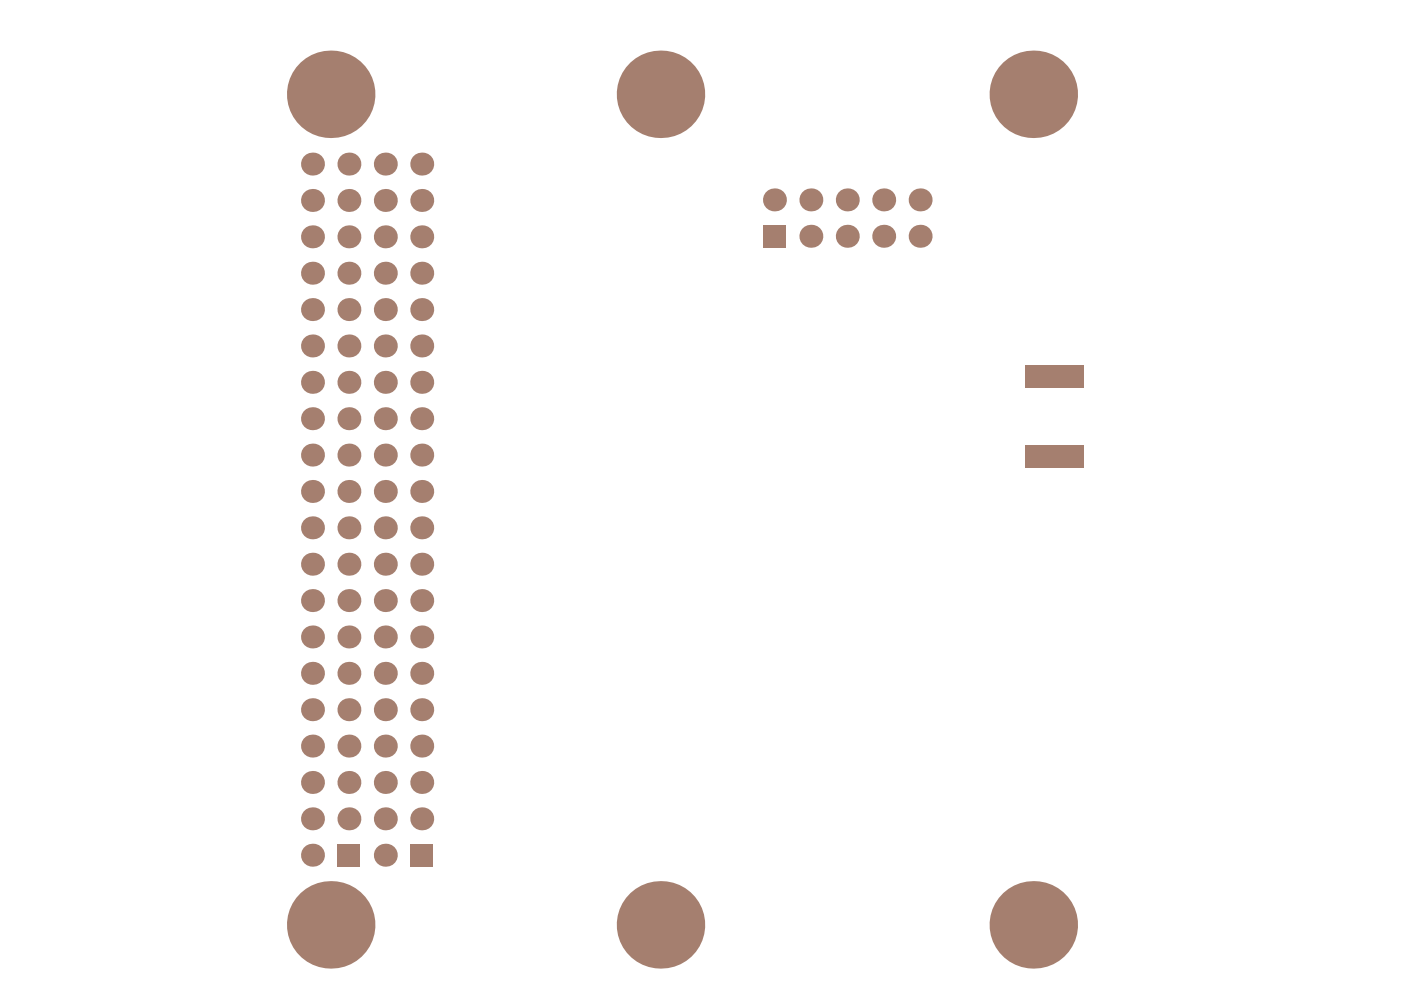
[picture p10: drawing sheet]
<svg xmlns="http://www.w3.org/2000/svg" width="297mm" height="210mm" viewBox="0 0 297 210" stroke-linecap="round" stroke-linejoin="round" font-family="sans-serif">
<g fill="#a57f6f">
<circle cx="66.3" cy="181.3" r="2.43"/>
<circle cx="66.3" cy="173.6" r="2.43"/>
<circle cx="66.3" cy="158.2" r="2.43"/>
<circle cx="66.3" cy="150.5" r="2.43"/>
<circle cx="66.3" cy="135" r="2.43"/>
<circle cx="66.3" cy="127.3" r="2.43"/>
<circle cx="66.3" cy="111.9" r="2.43"/>
<circle cx="66.3" cy="104.2" r="2.43"/>
<circle cx="66.3" cy="88.8" r="2.43"/>
<circle cx="66.3" cy="81.1" r="2.43"/>
<circle cx="66.3" cy="73.3" r="2.43"/>
<circle cx="66.3" cy="65.6" r="2.43"/>
<circle cx="66.3" cy="57.9" r="2.43"/>
<circle cx="66.3" cy="50.2" r="2.43"/>
<circle cx="66.3" cy="34.8" r="2.43"/>
<circle cx="171.9" cy="50.1" r="2.43"/>
<circle cx="171.9" cy="42.4" r="2.43"/>
<circle cx="66.3" cy="165.9" r="2.43"/>
<circle cx="66.3" cy="142.8" r="2.43"/>
<circle cx="66.3" cy="119.6" r="2.43"/>
<circle cx="66.3" cy="96.5" r="2.43"/>
<circle cx="66.3" cy="42.5" r="2.43"/>
<circle cx="74" cy="173.6" r="2.43"/>
<circle cx="81.7" cy="181.3" r="2.43"/>
<circle cx="81.7" cy="173.6" r="2.43"/>
<circle cx="74" cy="158.2" r="2.43"/>
<circle cx="74" cy="150.5" r="2.43"/>
<circle cx="81.7" cy="158.2" r="2.43"/>
<circle cx="81.7" cy="150.5" r="2.43"/>
<circle cx="74" cy="135" r="2.43"/>
<circle cx="74" cy="127.3" r="2.43"/>
<circle cx="81.7" cy="135" r="2.43"/>
<circle cx="81.7" cy="127.3" r="2.43"/>
<circle cx="74" cy="111.9" r="2.43"/>
<circle cx="74" cy="104.2" r="2.43"/>
<circle cx="81.7" cy="111.9" r="2.43"/>
<circle cx="81.7" cy="104.2" r="2.43"/>
<circle cx="74" cy="88.8" r="2.43"/>
<circle cx="74" cy="81.1" r="2.43"/>
<circle cx="74" cy="73.3" r="2.43"/>
<circle cx="81.7" cy="88.8" r="2.43"/>
<circle cx="81.7" cy="81.1" r="2.43"/>
<circle cx="81.7" cy="73.3" r="2.43"/>
<circle cx="74" cy="65.6" r="2.43"/>
<circle cx="74" cy="57.9" r="2.43"/>
<circle cx="74" cy="50.2" r="2.43"/>
<circle cx="81.7" cy="65.6" r="2.43"/>
<circle cx="81.7" cy="57.9" r="2.43"/>
<circle cx="81.7" cy="50.2" r="2.43"/>
<circle cx="74" cy="34.8" r="2.43"/>
<circle cx="81.7" cy="34.8" r="2.43"/>
<circle cx="187.4" cy="50.1" r="2.43"/>
<circle cx="179.6" cy="50.1" r="2.43"/>
<circle cx="187.4" cy="42.4" r="2.43"/>
<circle cx="179.6" cy="42.4" r="2.43"/>
<circle cx="195.1" cy="50.1" r="2.43"/>
<circle cx="195.1" cy="42.4" r="2.43"/>
<circle cx="74" cy="165.9" r="2.43"/>
<circle cx="74" cy="142.8" r="2.43"/>
<circle cx="74" cy="119.6" r="2.43"/>
<circle cx="81.7" cy="165.9" r="2.43"/>
<circle cx="81.7" cy="142.8" r="2.43"/>
<circle cx="81.7" cy="119.6" r="2.43"/>
<circle cx="74" cy="96.5" r="2.43"/>
<circle cx="74" cy="42.5" r="2.43"/>
<circle cx="81.7" cy="96.5" r="2.43"/>
<circle cx="81.7" cy="42.5" r="2.43"/>
<circle cx="89.4" cy="173.6" r="2.43"/>
<circle cx="89.4" cy="158.2" r="2.43"/>
<circle cx="89.4" cy="150.5" r="2.43"/>
<circle cx="89.4" cy="135" r="2.43"/>
<circle cx="89.4" cy="127.3" r="2.43"/>
<circle cx="89.4" cy="111.9" r="2.43"/>
<circle cx="89.4" cy="104.2" r="2.43"/>
<circle cx="89.4" cy="88.8" r="2.43"/>
<circle cx="89.4" cy="81.1" r="2.43"/>
<circle cx="89.4" cy="73.3" r="2.43"/>
<circle cx="89.4" cy="65.6" r="2.43"/>
<circle cx="89.4" cy="57.9" r="2.43"/>
<circle cx="89.4" cy="50.2" r="2.43"/>
<circle cx="89.4" cy="34.8" r="2.43"/>
<circle cx="164.2" cy="42.4" r="2.43"/>
<circle cx="89.4" cy="165.9" r="2.43"/>
<circle cx="89.4" cy="142.8" r="2.43"/>
<circle cx="89.4" cy="119.6" r="2.43"/>
<circle cx="89.4" cy="96.5" r="2.43"/>
<circle cx="89.4" cy="42.5" r="2.43"/>
<circle cx="140" cy="20" r="9.3"/>
<circle cx="219.1" cy="20" r="9.3"/>
<circle cx="140" cy="196.1" r="9.3"/>
<circle cx="219.1" cy="196.1" r="9.3"/>
<circle cx="70.1" cy="20" r="9.3"/>
<circle cx="70.1" cy="196.1" r="9.3"/>
</g>
<g fill="#a57f6f">
<path d="M71.5 178.9h4.9v4.9h-4.9z" fill-rule="evenodd"/>
<path d="M87 178.9h4.9v4.9h-4.9z" fill-rule="evenodd"/>
<path d="M161.8 47.7h4.8v4.8h-4.8z" fill-rule="evenodd"/>
<path d="M217.4 94.3h12.3v4.8h-12.3z" fill-rule="evenodd"/>
<path d="M217.4 77.5h12.3v4.8h-12.3z" fill-rule="evenodd"/>
</g>
</svg>
